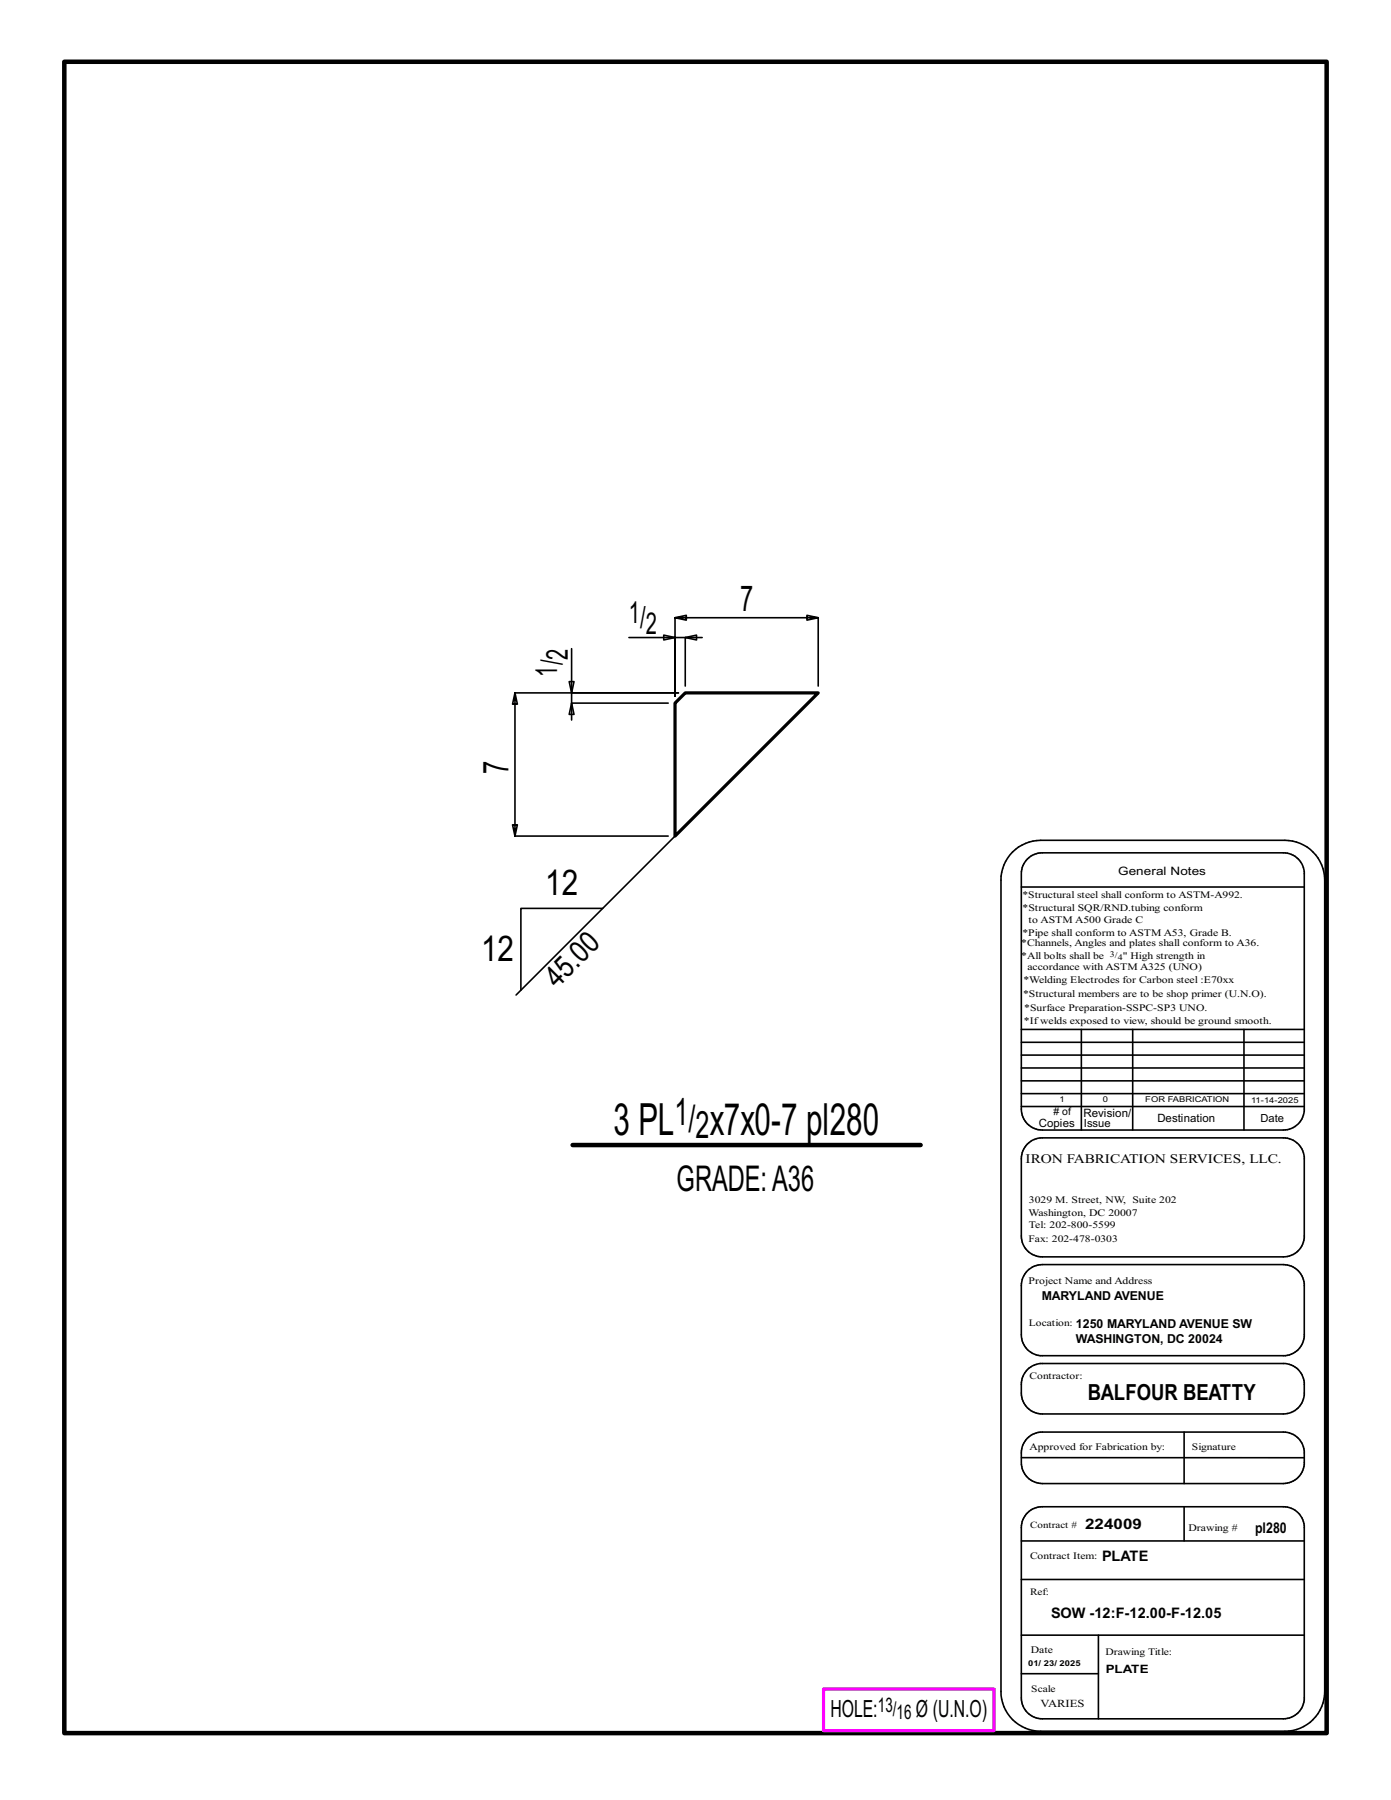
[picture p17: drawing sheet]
<svg xmlns="http://www.w3.org/2000/svg" width="216mm" height="279mm" viewBox="0 0 216 279" stroke-linecap="round" stroke-linejoin="round" font-family="sans-serif">
<defs><g id="words">
<g font-size="6.9">
<text x="95.2" y="176.2">3 PL</text>
<text x="110.2" y="176.2">x7x0-7 pl280</text>
</g>
<g font-size="5.9">
<text x="104.7" y="174.6">1/</text>
<text x="108" y="176.7">2</text>
</g>
<g font-size="5.5">
<text x="114.9" y="94.9">7</text>
<text x="78.9" y="120.2" transform="rotate(-90 78.9 120.2)">7</text>
<text x="84.6" y="139">12</text>
<text x="74.7" y="149.1">12</text>
<text x="105" y="184.9">GRADE:A36</text>
</g>
<g font-size="4.7">
<text x="97.6" y="96.7">1/</text>
<text x="100.2" y="98.4">2</text>
<text x="86.5" y="105" transform="rotate(-90 86.5 105)">1/</text>
<text x="88.1" y="102.4" transform="rotate(-90 88.1 102.4)">2</text>
<text x="86.5" y="153.5" transform="rotate(-45 86.5 153.5)">45.0</text>
</g>
<g font-size="3.7">
<text x="128.9" y="266.6">HOLE:</text>
<text x="142.2" y="266.6">Ø (U.N.O)</text>
</g>
<text font-size="3.4" x="168.8" y="217.4">BALFOUR BEATTY</text>
<g font-size="3.1">
<text x="136.3" y="265.8">13/</text>
<text x="139.2" y="266.9">16</text>
</g>
<g font-size="2.3">
<text x="168.4" y="237.3">224009</text>
<text x="194.8" y="238">pl280</text>
<text x="171" y="242.3">PLATE</text>
<text x="163.1" y="251.2">SOW -12:F-12.00-F-12.05</text>
</g>
<text font-size="2" x="159.2" y="180.5">IRON FABRICATION SERVICES, LLC.</text>
<g font-size="1.9">
<text x="161.7" y="201.8">MARYLAND AVENUE</text>
<text x="167" y="208.5">WASHINGTON, DC 20024</text>
<text x="167" y="206.1">1250 MARYLAND AVENUE SW</text>
</g>
<g font-size="1.8">
<text x="173.6" y="135.8">General Notes</text>
<text x="168.2" y="173.3">Revision/</text>
<text x="161.2" y="174.9">Copies</text>
<text x="179.6" y="174.2">Destination</text>
<text x="171.6" y="259.7">PLATE</text>
</g>
<g font-size="1.7">
<text x="168.2" y="174.9">Issue</text>
<text x="195.7" y="174.2">Date</text>
<text x="161.5" y="265">VARIES</text>
</g>
<g font-size="1.6">
<text x="158.7" y="141.5">*Structural SQR/RND.tubing conform</text>
<text x="159.7" y="143.3">to ASTM A500 Grade C</text>
<text x="158.5" y="146.9">*Channels, Angles and plates shall conform to A36.</text>
<text x="158.5" y="148.8">*All bolts shall be</text>
<text x="158.7" y="145.2">*Pipe shall conform to ASTM A53, Grade B.</text>
<text x="174.3" y="148.8">&quot; High strength in</text>
<text x="158.8" y="154.8">*Structural members are to be shop primer (U.N.O).</text>
<text x="158.9" y="152.7">*Welding Electrodes for Carbon steel :E70xx</text>
<text x="159.5" y="150.6">accordance with ASTM A325 (UNO)</text>
<text x="158.9" y="158.9">*Ifwelds exposed to view, should be ground smooth.</text>
<text x="159" y="157">*Surface Preparation-SSPC-SP3 UNO.</text>
<text x="163.5" y="173.1"># of</text>
<text x="159.7" y="188.7">Washington, DC 20007</text>
<text x="159.7" y="190.6">Tel: 202-800-5599</text>
<text x="159.7" y="186.8">3029 M. Street, NW, Suite 202</text>
<text x="159.7" y="199.3">Project Name and Address</text>
<text x="159.8" y="225.1">Approved for Fabrication by:</text>
<text x="184.5" y="237.6">Drawing #</text>
<text x="160" y="256.6">Date</text>
</g>
<g font-size="1.5">
<text x="158.7" y="139.4">*Structural steel shall conform to ASTM-A992.</text>
<text x="159.7" y="192.7">Fax: 202-478-0303</text>
<text x="159.7" y="205.8">Location:</text>
<text x="159.8" y="214">Contractor:</text>
<text x="185" y="225.1">Signature</text>
<text x="159.9" y="237.1">Contract #</text>
<text x="159.9" y="241.9">Contract Item:</text>
<text x="159.9" y="247.6">Ref:</text>
<text x="171.6" y="256.9">Drawing Title:</text>
<text x="160.1" y="262.7">Scale</text>
</g>
<g font-size="1.3">
<text x="172.3" y="148.5">3/</text>
<text x="173.5" y="149">4</text>
</g>
<g font-size="1.2">
<text x="164.5" y="171.1">1</text>
<text x="171.2" y="171.1">0</text>
<text x="177.8" y="171.1">FOR FABRICATION</text>
<text x="194.2" y="171.2">11-14-2025</text>
<text x="159.6" y="258.7">01/ 23/ 2025</text>
</g>
</g></defs>
<g fill="none" stroke="#000" stroke-width=".25">
<path d="M97.6 99h7.2v9.1v-12.2l1.7 .4v-.8l-1.7 .4h22.2l-1.8 .4v-.8l1.8 .4v10.6M103 98.6l1.8 .4-1.8 .3zM104.8 99h4.2M106.4 99l1.7-.4v.7zM106.4 99v7.5M88.3 105.8h.8l-.4 1.8zM88.7 109.1l.4 1.8h-.8zM88.7 100.7v6.9h16.6h-25.4l-.3 1.7h.7l-.4-1.7v22.2l-.3-1.8h.7l-.4 1.8h23.8M88.7 107.6v4.2M88.7 109.1h15M104.8 129.8l-24.7 24.7M157.2 132.3a6.3 6.3 0 0 1 4.3-1.9h37.9a6.2 6.2 0 0 1 6.2 6.2v126a6.2 6.2 0 0 1-6.2 6.1h-37.9a6.1 6.1 0 0 1-6.1-6.1v-126a6.1 6.1 0 0 1 1.8-4.3z"/>
<path d="M158.5 137.7h43.9M159.5 133.3a3.3 3.3 0 0 1 2.3-.9h37.4a3.3 3.3 0 0 1 3.2 2.9v37.2a3.2 3.2 0 0 1-3.2 2.9h-37.4a3.2 3.2 0 0 1-3.3-3.2v-36.6a3.2 3.2 0 0 1 1-2.3zM93.5 141h-12.7v12.7M158.5 159.8h43.9M167.8 159.8v15.6M175.8 159.8v15.6M193.1 159.8v15.6M158.5 165.8h43.9M158.5 167.8h43.9M158.5 163.8h43.9M158.5 161.8h43.9M158.5 171.8h43.9"/>
<path d="M158.5 169.8h43.9M159.5 177.6a3.3 3.3 0 0 1 2.3-1h37.4a3.3 3.3 0 0 1 3.2 3v12.6a3.3 3.3 0 0 1-3.2 2.9h-37.4a3.2 3.2 0 0 1-3.3-3.2v-12a3.2 3.2 0 0 1 1-2.3zM159.5 197.2l1-.7 1.3-.2h37.4a3.3 3.3 0 0 1 3.2 2.9v8.3a3.2 3.2 0 0 1-2.9 2.9h-38.1a3.3 3.3 0 0 1-2.9-3.2v-8l.3-.9zM159.5 212.6l.7-.6 1.2-.4h37.8a3.2 3.2 0 0 1 3.2 3v2a3.3 3.3 0 0 1-3.2 2.9h-37.4a3.2 3.2 0 0 1-3.3-3.3v-1.3a3.3 3.3 0 0 1 1-2.3zM158.5 239.2h43.9M158.5 226.3h43.9M159.5 234.8a3.3 3.3 0 0 1 2.3-.9h37.4a3.3 3.3 0 0 1 3.2 2.9v27.1a3.3 3.3 0 0 1-3.2 2.9h-37.4a3.2 3.2 0 0 1-3.3-3.2v-26.5a3.2 3.2 0 0 1 1-2.3zM159.5 223.2a3.3 3.3 0 0 1 2.3-.9h37.4a3.3 3.3 0 0 1 3.2 2.9v2.1a3.3 3.3 0 0 1-3.2 3h-37.4a3.3 3.3 0 0 1-3.3-3.3v-1.5a3.2 3.2 0 0 1 1-2.3zM183.8 222.3v8M183.8 233.9v5.3M158.5 245.2h43.9M158.5 259.8h12"/>
<path d="M158.5 253.8h43.9M170.5 253.8v13"/>
</g>
<path d="M10 9.6h195.9v259.4h-195.9zM88.9 177.7h54" fill="none" stroke="#000" stroke-width=".7"/>
<path d="M127.8 262.2h26.5v6.4h-26.5z" fill="none" stroke="#f0f" stroke-width=".5"/>
<path d="M106.4 107.6h20.6l-22.2 22.2v-20.7z" fill="none" stroke="#000" stroke-width=".5"/>
<use href="#words"/>
</svg>
